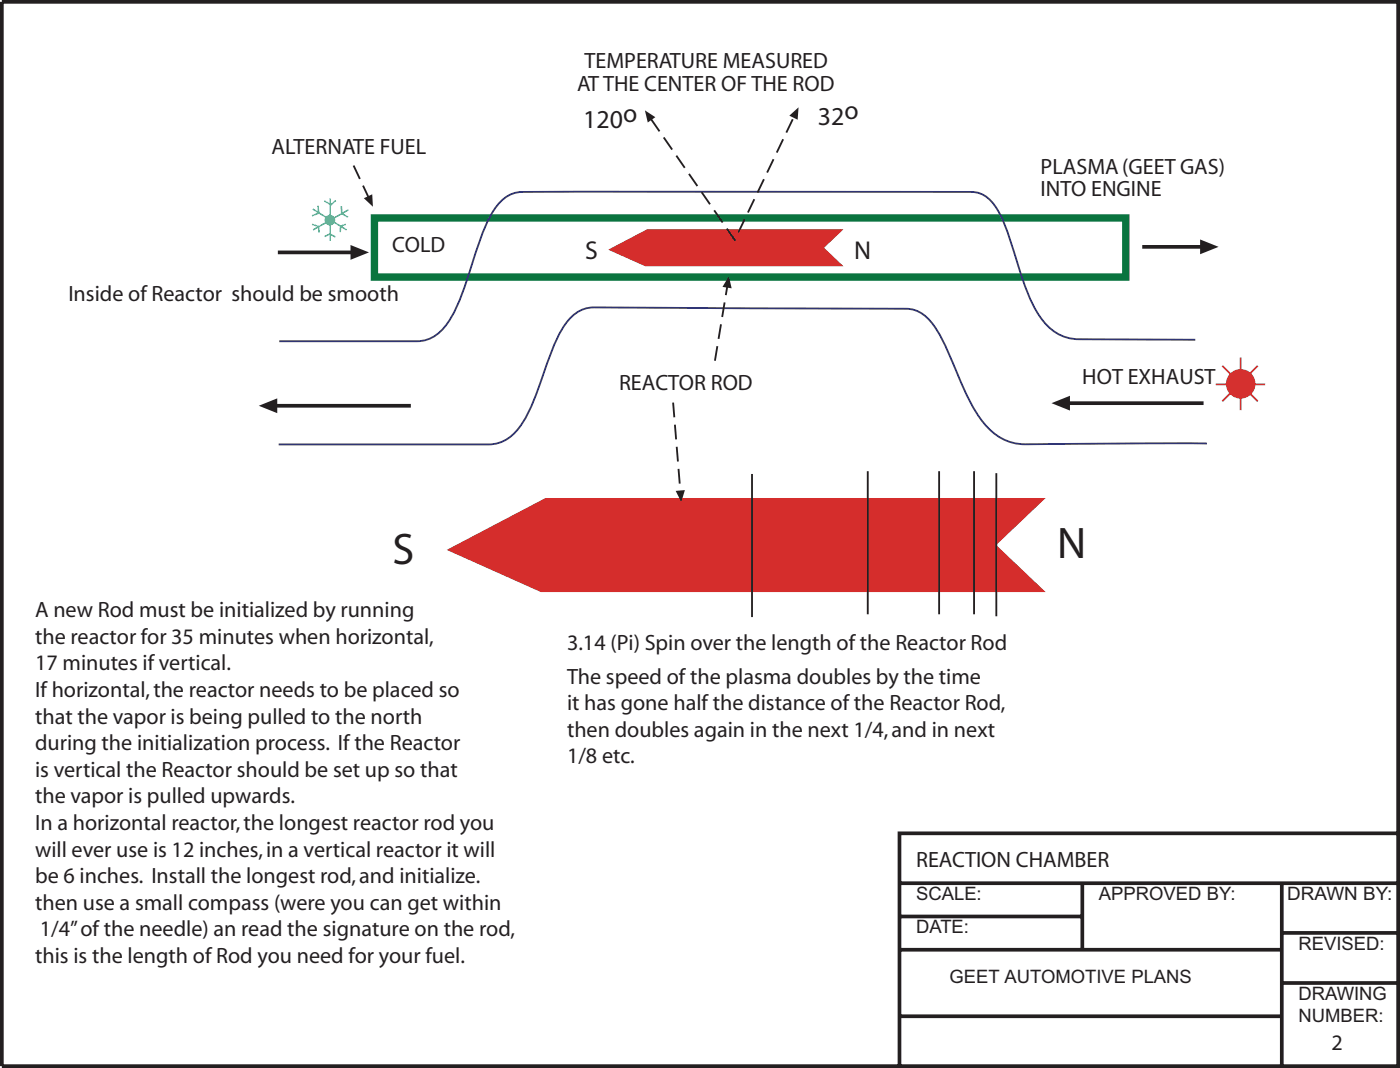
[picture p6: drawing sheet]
<svg xmlns="http://www.w3.org/2000/svg" width="267mm" height="204mm" viewBox="0 0 267 204" stroke-linecap="round" stroke-linejoin="round" font-family="sans-serif">
<defs><g id="words">
<g font-size="8.5" fill="#231f20">
<text x="74.9" y="107.7">S</text>
<text x="201.9" y="106.5">N</text>
</g>
<g font-size="4.9" fill="#231f20">
<text x="156.2" y="23.8">32o</text>
<text x="111.4" y="24.4">120o</text>
<text x="111.8" y="49.5">S</text>
<text x="163.1" y="49.5">N</text>
</g>
<g font-size="4.2" fill="#231f20">
<text x="110.2" y="17.3">AT THE CENTER OF THE ROD</text>
<text x="111.6" y="13.1">TEMPERATURE MEASURED</text>
<text x="51.9" y="29.3">ALTERNATE FUEL</text>
<text x="198.8" y="33.2">PLASMA (GEET GAS)</text>
<text x="198.8" y="37.4">INTO ENGINE</text>
<text x="74.9" y="48.1">COLD</text>
<text x="13.1" y="57.5">Inside of Reactor should be smooth</text>
<text x="118.2" y="74.4">REACTOR ROD</text>
<text x="206.7" y="73.4">HOT EXHAUST</text>
<text x="6.7" y="117.8">A new Rod must be initialized by running</text>
<text x="6.7" y="122.9">the reactor for 35 minutes when horizontal,</text>
<text x="108.3" y="124.2">3.14 (Pi) Spin over the length of the Reactor Rod</text>
<text x="6.7" y="128">17 minutes if vertical.</text>
<text x="108.3" y="130.5">The speed of the plasma doubles by the time</text>
<text x="6.7" y="133.1">If horizontal, the reactor needs to be placed so</text>
<text x="108.3" y="135.6">it has gone half the distance of the Reactor Rod,</text>
<text x="6.7" y="138.1">that the vapor is being pulled to the north</text>
<text x="6.7" y="143.2">during the initialization process. If the Reactor</text>
<text x="108.3" y="140.7">then doubles again in the next 1/4, and in next</text>
<text x="6.7" y="148.3">is vertical the Reactor should be set up so that</text>
<text x="108.3" y="145.8">1/8 etc.</text>
<text x="6.7" y="153.4">the vapor is pulled upwards.</text>
<text x="6.7" y="158.5">In a horizontal reactor, the longest reactor rod you</text>
<text x="6.7" y="163.5">will ever use is 12 inches, in a vertical reactor it will</text>
<text x="175" y="165.5">REACTION CHAMBER</text>
<text x="6.7" y="168.6">be 6 inches. Install the longest rod, and initialize.</text>
<text x="6.7" y="173.7">then use a small compass (were you can get within</text>
<text x="7.6" y="178.8">1/4” of the needle) an read the signature on the rod,</text>
<text x="6.7" y="183.9">this is the length of Rod you need for your fuel.</text>
<text x="254.4" y="200.4">2</text>
</g>
<g font-size="3.5" fill="#231f20">
<text x="175" y="171.8">SCALE:</text>
<text x="209.9" y="171.8">APPROVED BY:</text>
<text x="245.9" y="171.8">DRAWN BY:</text>
<text x="175" y="178.2">DATE:</text>
<text x="248" y="181.3">REVISED:</text>
<text x="181.3" y="187.7">GEET AUTOMOTIVE PLANS</text>
<text x="248" y="190.9">DRAWING</text>
<text x="248" y="195.1">NUMBER:</text>
</g>
</g></defs>
<path d="M.4 .4h266.7v203.2h-266.7zM267.1 159.1h-95.3v44.5M171.8 168.6h95.3M171.8 175h34.9M206.7 168.6v12.7M244.5 178.1h22.3M244.8 168.6v35M171.8 194h73M171.8 181.3h73M244.8 187.7h22.3" fill="none" stroke="#231f20" stroke-width=".71" stroke-linecap="butt"/>
<path d="M71.5 41.6h143.5v11.3h-143.5z" fill="none" stroke="#0a743f" stroke-width="1.4" stroke-linecap="butt"/>
<path d="M228.3 64.9l-22.1-.1a9.2 9.2 0 0 1-8.1-5.2 50 50 0 0 1-4.2-10.8l-.6-1.9a21.3 21.3 0 0 0-4.3-8.9 5 5 0 0 0-3.9-1.4h-83.7a9.2 9.2 0 0 0-4.3 .7 10.2 10.2 0 0 0-3.8 4.6l-1.4 3.3-2.5 7.6a29 29 0 0 1-4.7 9.9 6.6 6.6 0 0 1-5.1 2.5h-26.3M230.5 84.7l-8.9-.1-24.6 .2a10.2 10.2 0 0 1-9.6-4.7 54.8 54.8 0 0 1-5.8-11.7 21.1 21.1 0 0 0-5-8.2 6.3 6.3 0 0 0-4.8-1.3l-57.4-.2a6.4 6.4 0 0 0-5.9 2.5 31.8 31.8 0 0 0-4.5 9.6l-.7 1.9a29.1 29.1 0 0 1-4.7 9.7 6.9 6.9 0 0 1-5.3 2.5h-40.1" fill="none" stroke="#303575" stroke-width=".35"/>
<path d="M116.6 47.7l7-3.7h37.1l-3.6 3.3 3.6 3.4h-37.4z" fill="#d52d2c"/>
<path d="M116.6 47.7l7-3.7h37.1l-3.6 3.3 3.6 3.4h-37.4z" fill="none" stroke="#d52d2c" stroke-width=".35"/>
<path d="M218.2 47.1h11.3" fill="none" stroke="#231f20" stroke-width=".71" stroke-linecap="butt"/>
<path d="M229.2 45.7l3.6 1.4-3.6 1.4z" fill-rule="evenodd" fill="#231f20"/>
<path d="M53.1 48.2h14.1" fill="none" stroke="#231f20" stroke-width=".71" stroke-linecap="butt"/>
<path d="M66.9 46.8l3.6 1.4-3.6 1.4z" fill-rule="evenodd" fill="#231f20"/>
<path d="M52.7 77.5h25.8" fill="none" stroke="#231f20" stroke-width=".71" stroke-linecap="butt"/>
<path d="M49.4 77.5l3.6-1.4v2.8z" fill-rule="evenodd" fill="#231f20"/>
<path d="M204.1 77h25.8" fill="none" stroke="#231f20" stroke-width=".71" stroke-linecap="butt"/>
<path d="M200.8 77l3.6-1.4v2.8z" fill-rule="evenodd" fill="#231f20"/>
<circle cx="63" cy="42" r=".87" fill="#42bdb3"/>
<g fill="none" stroke="#42bdb3" stroke-width=".28">
<path d="M59.7 39.9l6.5 4M60.7 39.3l.2 1.4-1.3 .5M61.9 38.4l1.4 .7M63.1 37.9v8.1M64.1 38.3l-1 .8M65.2 39.4l.1 1.4M59.6 42.8l1.3 .5v1.1M62 45.2l1-.5 1.1 .5M65.3 40.8l1.2 .7M66.1 42.8l-1 .4-.1 1.1M66.6 40.1l-6.8 3.8"/>
<circle cx="63" cy="42" r=".87"/>
</g>
<circle cx="237" cy="73.3" r="2.65" fill="#f0503a"/>
<g fill="none" stroke="#f0503a" stroke-width=".35">
<path d="M232.2 73.4h9.5M233.5 69.8l6.7 6.8M237 68.3v10M240.2 69.8l-6.7 6.8"/>
<circle cx="237" cy="73.3" r="2.65"/>
</g>
<path d="M86.4 105l17.9-9.5h94.3l-9 8.6 9 8.5h-95.2z" fill="#d52d2c"/>
<path d="M86.4 105l17.9-9.5h94.3l-9 8.6 9 8.5h-95.2z" fill="none" stroke="#d52d2c" stroke-width=".9" stroke-linecap="butt"/>
<path d="M143.6 90.5v27.3M165.7 90v27.3M179.4 90v27.3M186 90v27.3M190.3 90.3v27.4" fill="none" stroke="#231f20" stroke-width=".35"/>
<path d="M136.6 68.9l2.3-14.1" fill="none" stroke="#231f20" stroke-width=".35" stroke-dasharray="2.8 1.4" stroke-linecap="butt"/>
<path d="M139.2 52.7l.5 2.3-1.7-.2z" fill-rule="evenodd" fill="#231f20"/>
<path d="M128.6 76.9l1.3 16.9" fill="none" stroke="#231f20" stroke-width=".35" stroke-dasharray="2.8 1.4" stroke-linecap="butt"/>
<path d="M129.1 93.7l1.7-.1-.7 2.2z" fill-rule="evenodd" fill="#231f20"/>
<path d="M124.4 22.8l15.9 23 11.3-23.5" fill="none" stroke="#231f20" stroke-width=".35" stroke-dasharray="2.8 1.4" stroke-linecap="butt"/>
<g fill="#231f20">
<path d="M123.2 21.1l2 1.3-1.5 1z" fill-rule="evenodd"/>
<path d="M150.8 22.1l1.7-1.6-.1 2.4z" fill-rule="evenodd"/>
</g>
<path d="M67.5 31.6l2.9 6" fill="none" stroke="#231f20" stroke-width=".35" stroke-dasharray="2.8 1.4" stroke-linecap="butt"/>
<path d="M69.5 37.8l1.6-.7 .1 2.4z" fill-rule="evenodd" fill="#231f20"/>
<use href="#words"/>
</svg>
